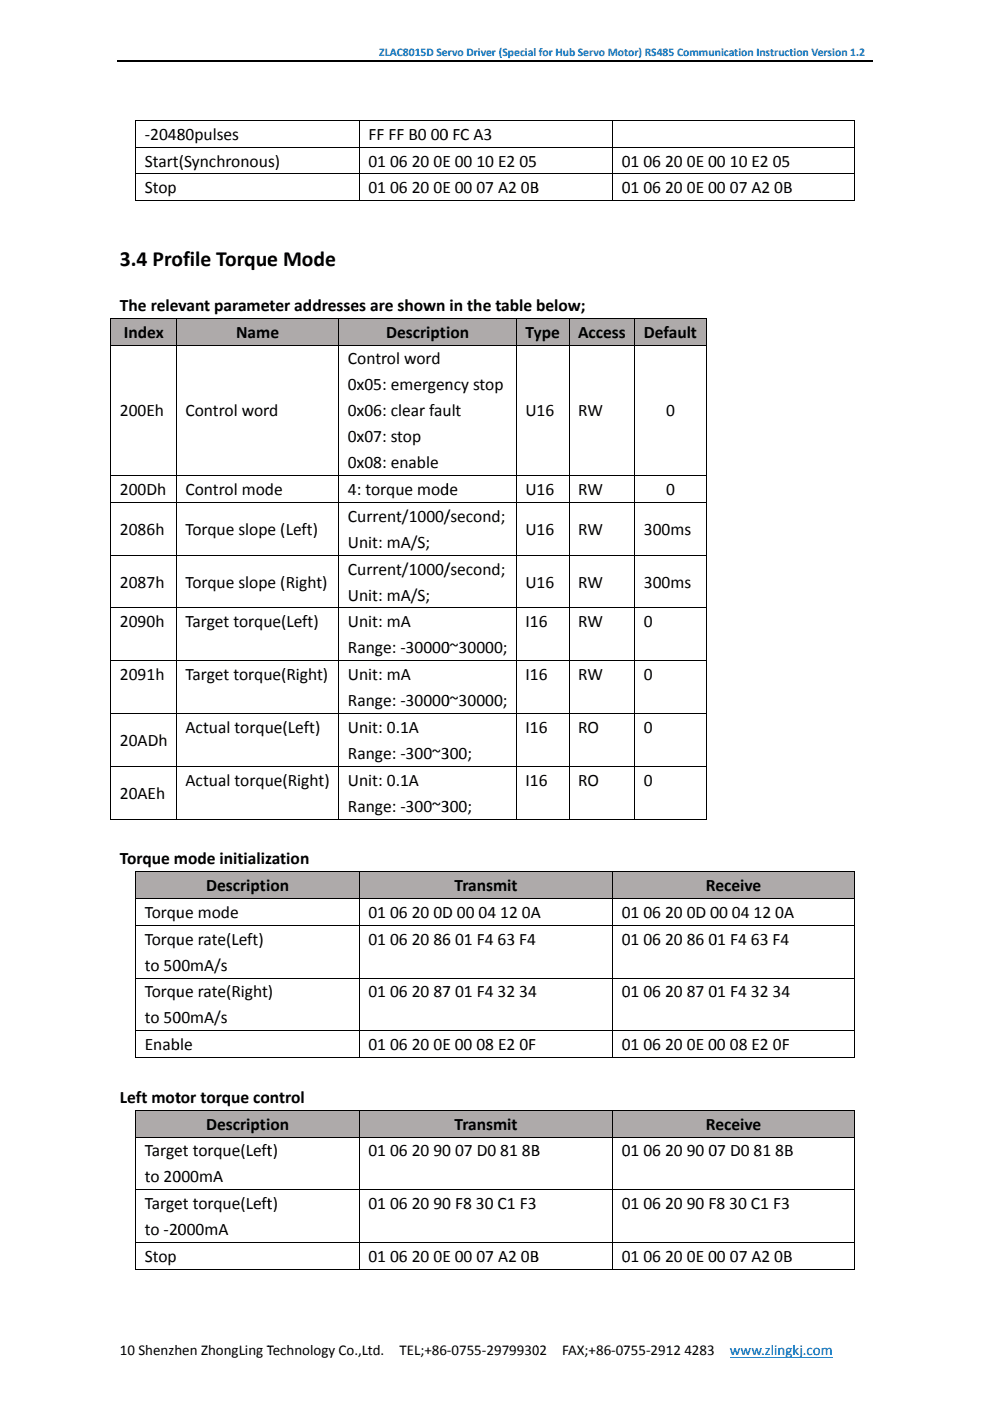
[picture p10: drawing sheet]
<svg xmlns="http://www.w3.org/2000/svg" width="210mm" height="297mm" viewBox="0 0 210 297" stroke-linecap="round" stroke-linejoin="round" font-family="sans-serif">
<defs><g id="words">
<g font-size="4.6">
<text x="25.4" y="56.4">3.4 Profile Torque Mode</text>
<text x="36.4" y="56.4">o</text>
<text x="56.7" y="56.4">e</text>
</g>
<g font-size="3.7">
<text x="30.7" y="29.6">‐20480pulses</text>
<text x="37.5" y="29.6">8</text>
<text x="78.1" y="29.6">FF FF B0</text>
<text x="91.4" y="29.6">00 FC A3</text>
<text x="93.2" y="29.6">0</text>
<text x="30.7" y="35.3">Start(Synchronous)</text>
<text x="78.1" y="35.3">01</text>
<text x="82.8" y="35.3">06</text>
<text x="87.4" y="35.3">20</text>
<text x="91.9" y="35.3">0E 00</text>
<text x="93.8" y="35.3">E</text>
<text x="101" y="35.3">10 E2</text>
<text x="110.2" y="35.3">05</text>
<text x="131.9" y="35.3">01</text>
<text x="131.9" y="35.3">0</text>
<text x="136.5" y="35.3">06</text>
<text x="141.1" y="35.3">20</text>
<text x="145.7" y="35.3">0E 00</text>
<text x="150.2" y="35.3">0</text>
<text x="154.8" y="35.3">10 E2</text>
<text x="163.9" y="35.3">05</text>
<text x="30.7" y="41">Stop</text>
<text x="78.1" y="41">01</text>
<text x="82.8" y="41">06</text>
<text x="87.4" y="41">20</text>
<text x="91.9" y="41">0E 00</text>
<text x="93.8" y="41">E</text>
<text x="101" y="41">07 A2</text>
<text x="110.5" y="41">0B</text>
<text x="112.4" y="41">B</text>
<text x="131.9" y="41">01</text>
<text x="131.9" y="41">0</text>
<text x="136.5" y="41">06</text>
<text x="141.1" y="41">20</text>
<text x="145.7" y="41">0E 00</text>
<text x="150.2" y="41">0</text>
<text x="154.8" y="41">07 A2</text>
<text x="164.2" y="41">0B</text>
<text x="25.4" y="65.9">The relevant parameter addresses are shown in the table below;</text>
<text x="37.8" y="65.9">v</text>
<text x="55.3" y="65.9">e</text>
<text x="74.3" y="65.9">e</text>
<text x="26.2" y="71.6">Index</text>
<text x="50.1" y="71.6">Nam</text>
<text x="54.3" y="71.6">m</text>
<text x="57.3" y="71.6">e</text>
<text x="81.9" y="71.6">Descriptii</text>
<text x="95.5" y="71.6">on</text>
<text x="111.5" y="71.6">Type</text>
<text x="113.2" y="71.6">y</text>
<text x="122.6" y="71.6">Access</text>
<text x="136.6" y="71.6">Default</text>
<text x="73.8" y="77.3">Control word</text>
<text x="73.8" y="82.8">0xx05: emergency stop</text>
<text x="94.3" y="82.8">n</text>
<text x="25.4" y="88.3">200Eh</text>
<text x="39.3" y="88.3">Control worrd</text>
<text x="73.8" y="88.3">0xx06: clear fault</text>
<text x="93.9" y="88.3">u</text>
<text x="111.5" y="88.3">U16</text>
<text x="122.6" y="88.3">RW</text>
<text x="141.3" y="88.3">0</text>
<text x="73.8" y="93.8">0xx07: stop</text>
<text x="73.8" y="99.3">0xx08: enable</text>
<text x="25.4" y="105">200Dh</text>
<text x="39.3" y="105">Control mode</text>
<text x="56.2" y="105">d</text>
<text x="73.8" y="105">4: torque mode</text>
<text x="93.4" y="105">d</text>
<text x="111.5" y="105">U16</text>
<text x="122.6" y="105">RW</text>
<text x="141.3" y="105">0</text>
<text x="25.4" y="113.4">2086h</text>
<text x="39.3" y="113.4">Torque slope (Left)</text>
<text x="73.8" y="110.7">Current/1000//second;</text>
<text x="111.5" y="113.4">U16</text>
<text x="122.6" y="113.4">RW</text>
<text x="136.6" y="113.4">300ms</text>
<text x="73.8" y="116.2">Unit: mA/S;</text>
<text x="25.4" y="124.6">2087h</text>
<text x="39.3" y="124.6">Torque slope (Right)</text>
<text x="73.8" y="121.8">Current/1000//second;</text>
<text x="111.5" y="124.6">U16</text>
<text x="122.6" y="124.6">RW</text>
<text x="136.6" y="124.6">300ms</text>
<text x="73.8" y="127.3">Unit: mA/S;</text>
<text x="25.4" y="133">2090h</text>
<text x="39.3" y="133">Target torque(Left)</text>
<text x="55.9" y="133">u</text>
<text x="73.8" y="133">Unit: mA</text>
<text x="111.5" y="133">I16</text>
<text x="112.4" y="133">1</text>
<text x="122.6" y="133">RW</text>
<text x="136.6" y="133">0</text>
<text x="73.8" y="138.5">Range: ‐30000~30000;</text>
<text x="93.6" y="138.5">0</text>
<text x="25.4" y="144.2">2091h</text>
<text x="39.3" y="144.2">Target torque(Right)</text>
<text x="55.9" y="144.2">u</text>
<text x="73.8" y="144.2">Unit: mA</text>
<text x="73.8" y="149.7">Range: ‐30000~30000;</text>
<text x="93.6" y="149.7">0</text>
<text x="111.5" y="144.2">I16</text>
<text x="112.4" y="144.2">1</text>
<text x="122.6" y="144.2">RW</text>
<text x="136.6" y="144.2">0</text>
<text x="39.3" y="155.4">Actual torque(Left)</text>
<text x="56.2" y="155.4">u</text>
<text x="73.8" y="155.4">Unit: 0.1A</text>
<text x="111.5" y="155.4">I16</text>
<text x="112.4" y="155.4">1</text>
<text x="122.6" y="155.4">RO</text>
<text x="136.6" y="155.4">0</text>
<text x="25.4" y="158.1">20ADh</text>
<text x="73.8" y="160.9">Range: ‐300~300;</text>
<text x="93.5" y="160.9">3</text>
<text x="39.3" y="166.6">Actual torque(Right)</text>
<text x="56.2" y="166.6">u</text>
<text x="73.8" y="166.6">Unit: 0.1A</text>
<text x="111.5" y="166.6">I16</text>
<text x="112.4" y="166.6">1</text>
<text x="122.6" y="166.6">RO</text>
<text x="136.6" y="166.6">0</text>
<text x="25.4" y="169.3">20AEh</text>
<text x="73.8" y="172.1">Range: ‐300~300;</text>
<text x="93.5" y="172.1">3</text>
<text x="25.4" y="183.3">Torque mode initializzation</text>
<text x="36.9" y="183.3">m</text>
<text x="43.7" y="188.9">Descriptii</text>
<text x="57.3" y="188.9">on</text>
<text x="96.4" y="188.9">Transmit</text>
<text x="149.7" y="188.9">R</text>
<text x="151.7" y="188.9">eceive</text>
<text x="30.7" y="194.6">Torque mode</text>
<text x="37.3" y="194.6">u</text>
<text x="78.1" y="194.6">01</text>
<text x="82.8" y="194.6">06</text>
<text x="87.4" y="194.6">20</text>
<text x="91.9" y="194.6">0D 00</text>
<text x="93.8" y="194.6">D</text>
<text x="101.5" y="194.6">04</text>
<text x="106.1" y="194.6">12</text>
<text x="110.7" y="194.6">0A</text>
<text x="112.6" y="194.6">A</text>
<text x="131.9" y="194.6">01</text>
<text x="131.9" y="194.6">0</text>
<text x="136.5" y="194.6">06</text>
<text x="141.1" y="194.6">20</text>
<text x="145.7" y="194.6">0D 00</text>
<text x="150.7" y="194.6">0</text>
<text x="155.3" y="194.6">04</text>
<text x="159.9" y="194.6">12</text>
<text x="164.4" y="194.6">0A</text>
<text x="30.7" y="200.3">Torque rate(Left)</text>
<text x="37.3" y="200.3">u</text>
<text x="78.1" y="200.3">01</text>
<text x="82.8" y="200.3">06</text>
<text x="87.4" y="200.3">20</text>
<text x="91.9" y="200.3">86</text>
<text x="93.8" y="200.3">6</text>
<text x="96.5" y="200.3">01 F4</text>
<text x="105.5" y="200.3">63 F4</text>
<text x="131.9" y="200.3">01</text>
<text x="131.9" y="200.3">0</text>
<text x="136.5" y="200.3">06</text>
<text x="141.1" y="200.3">20</text>
<text x="145.7" y="200.3">86</text>
<text x="150.2" y="200.3">01 F4</text>
<text x="150.3" y="200.3">0</text>
<text x="159.3" y="200.3">63 F4</text>
<text x="30.7" y="205.8">to 500mA/s</text>
<text x="36.6" y="205.8">0</text>
<text x="30.7" y="211.5">Torque rate(Right)</text>
<text x="37.3" y="211.5">u</text>
<text x="78.1" y="211.5">01</text>
<text x="82.8" y="211.5">06</text>
<text x="87.4" y="211.5">20</text>
<text x="91.9" y="211.5">87</text>
<text x="93.8" y="211.5">7</text>
<text x="96.5" y="211.5">01 F4</text>
<text x="105.5" y="211.5">32</text>
<text x="110.1" y="211.5">34</text>
<text x="131.9" y="211.5">01</text>
<text x="131.9" y="211.5">0</text>
<text x="136.5" y="211.5">06</text>
<text x="141.1" y="211.5">20</text>
<text x="145.7" y="211.5">87</text>
<text x="150.2" y="211.5">01 F4</text>
<text x="150.3" y="211.5">0</text>
<text x="159.3" y="211.5">32</text>
<text x="163.9" y="211.5">34</text>
<text x="30.7" y="217">to 500mA/s</text>
<text x="36.6" y="217">0</text>
<text x="30.7" y="222.7">Enable</text>
<text x="36.2" y="222.7">b</text>
<text x="78.1" y="222.7">01</text>
<text x="82.8" y="222.7">06</text>
<text x="87.4" y="222.7">20</text>
<text x="91.9" y="222.7">0E 00</text>
<text x="93.8" y="222.7">E</text>
<text x="101" y="222.7">08 E2</text>
<text x="110.2" y="222.7">0F</text>
<text x="131.9" y="222.7">01</text>
<text x="131.9" y="222.7">0</text>
<text x="136.5" y="222.7">06</text>
<text x="141.1" y="222.7">20</text>
<text x="145.7" y="222.7">0E 00</text>
<text x="150.2" y="222.7">0</text>
<text x="154.8" y="222.7">08 E2</text>
<text x="163.9" y="222.7">0F</text>
<text x="25.4" y="233.8">Left mottor torque control</text>
<text x="55.2" y="233.8">o</text>
<text x="43.7" y="239.5">Descriptii</text>
<text x="57.3" y="239.5">on</text>
<text x="96.4" y="239.5">Transmit</text>
<text x="149.7" y="239.5">R</text>
<text x="151.7" y="239.5">eceive</text>
<text x="30.7" y="245.2">Target torque(Leftt)</text>
<text x="37" y="245.2">e</text>
<text x="78.1" y="245.2">01</text>
<text x="82.8" y="245.2">06</text>
<text x="87.4" y="245.2">20</text>
<text x="91.9" y="245.2">90</text>
<text x="93.8" y="245.2">0</text>
<text x="96.5" y="245.2">07 D0</text>
<text x="106.1" y="245.2">81</text>
<text x="110.7" y="245.2">8B</text>
<text x="112.6" y="245.2">B</text>
<text x="131.9" y="245.2">01</text>
<text x="131.9" y="245.2">0</text>
<text x="136.5" y="245.2">06</text>
<text x="141.1" y="245.2">20</text>
<text x="145.7" y="245.2">90</text>
<text x="150.2" y="245.2">07 D0</text>
<text x="150.3" y="245.2">0</text>
<text x="159.9" y="245.2">81</text>
<text x="164.4" y="245.2">8B</text>
<text x="30.7" y="250.7">to 2000mA</text>
<text x="36.6" y="250.7">0</text>
<text x="30.7" y="256.4">Target torque(Leftt)</text>
<text x="37" y="256.4">e</text>
<text x="78.1" y="256.4">01</text>
<text x="82.8" y="256.4">06</text>
<text x="87.4" y="256.4">20</text>
<text x="91.9" y="256.4">90 F8</text>
<text x="93.8" y="256.4">0</text>
<text x="100.9" y="256.4">30 C1 F3</text>
<text x="131.9" y="256.4">01</text>
<text x="131.9" y="256.4">0</text>
<text x="136.5" y="256.4">06</text>
<text x="141.1" y="256.4">20</text>
<text x="145.7" y="256.4">90 F8</text>
<text x="150.3" y="256.4">F</text>
<text x="154.7" y="256.4">30 C1 F3</text>
<text x="30.7" y="261.9">to ‐2000mA</text>
<text x="37.7" y="261.9">0</text>
<text x="30.7" y="267.6">Stop</text>
<text x="78.1" y="267.6">01</text>
<text x="82.8" y="267.6">06</text>
<text x="87.4" y="267.6">20</text>
<text x="91.9" y="267.6">0E 00</text>
<text x="93.8" y="267.6">E</text>
<text x="101" y="267.6">07 A2</text>
<text x="110.5" y="267.6">0B</text>
<text x="112.4" y="267.6">B</text>
<text x="131.9" y="267.6">01</text>
<text x="131.9" y="267.6">0</text>
<text x="136.5" y="267.6">06</text>
<text x="141.1" y="267.6">20</text>
<text x="145.7" y="267.6">0E 00</text>
<text x="150.2" y="267.6">0</text>
<text x="154.8" y="267.6">07 A2</text>
<text x="164.2" y="267.6">0B</text>
</g>
<g font-size="3.2">
<text x="25.4" y="287.3">10 Shenzhen ZhongLing Technology Co.,Ltd.</text>
<text x="37" y="287.3">h</text>
<text x="56.6" y="287.3">T</text>
<text x="84.7" y="287.3">TEL;+86‐0755‐29799302</text>
<text x="112.8" y="287.3">0</text>
<text x="119.2" y="287.3">FAX;+86‐0755‐2912</text>
<text x="132.2" y="287.3">7</text>
<text x="145.2" y="287.3">4283</text>
</g>
<text font-size="3.2" fill="#00f" x="154.8" y="287.3">www.zlingkj..com</text>
<g font-size="2.5" fill="#0070c0">
<text x="80.5" y="11.9">ZLAC8015D Servo Driver (Special for Hub Servo Mottor) RS485 Communication Instruction</text>
<text x="93.7" y="11.9">e</text>
<text x="170.2" y="11.9">n Version 1.2</text>
</g>
</g></defs>
<path d="M24.9 13h13" fill="none" stroke="#000" stroke-width=".25"/>
<path d="M28.7 25.4h.2v.2h-.2z" fill="#000"/>
<path d="M28.7 25.5h9.2M28.7 31.2h9.2M28.7 36.9h9.2M28.8 25.6v5.5M28.8 31.3v5.5M28.8 37v5.6M28.7 42.5h9.2" fill="none" stroke="#000" stroke-width=".21"/>
<g fill="#aeaaaa">
<path d="M23.6 67.6h13.8v5.5h-13.8z"/>
<path d="M25.4 67.6h10.1v5.5h-10.1z"/>
</g>
<path d="M37.7 67.6v5.5" fill="none" stroke="#aeaaaa" stroke-width=".38"/>
<path d="M23.4 67.4h.2v.2h-.2zM37.5 173.6h.4v.1h-.4z" fill="#000"/>
<g fill="none" stroke="#000" stroke-width=".21">
<path d="M23.4 67.5h14.5M23.4 73.2h14.5M23.5 67.6v5.5M23.5 73.3v27.5M37.4 67.6v5.5M37.4 73.3v27.5M23.4 100.9h14.5M23.4 106.5h14.5M23.4 117.7h14.5M23.5 100.9v5.5M23.5 106.6v11M23.5 117.8v11"/>
<path d="M37.4 100.9v5.5M37.4 106.6v11M37.4 117.8v11M23.4 128.9h14.5M23.5 129v11M37.4 129v11M23.4 140.1h14.5M23.4 151.3h14.5M23.5 140.2v11M23.5 151.4v11M37.4 140.2v11M37.4 151.4v11"/>
<path d="M23.4 162.5h14.5M23.4 173.7h14M23.5 162.5v11.2M37.4 162.5v11.2"/>
</g>
<g fill="#aeaaaa">
<path d="M28.9 184.9h9v5.5h-9z"/>
<path d="M30.7 184.9h7.2v5.5h-7.2z"/>
</g>
<path d="M28.7 184.7h.2v.2h-.2z" fill="#000"/>
<path d="M28.7 184.8h9.2M28.7 190.5h9.2M28.7 196.2h9.2M28.8 184.9v5.5M28.8 190.6v5.5M28.8 196.3v11M28.7 207.4h9.2M28.7 218.5h9.2M28.8 207.5v11M28.8 218.6v5.7M28.7 224.2h9.2" fill="none" stroke="#000" stroke-width=".21"/>
<g fill="#aeaaaa">
<path d="M28.9 235.5h9v5.5h-9z"/>
<path d="M30.7 235.5h7.2v5.5h-7.2z"/>
</g>
<path d="M28.7 235.3h.2v.2h-.2z" fill="#000"/>
<g fill="none" stroke="#000" stroke-width=".21">
<path d="M37.9 25.5h19M37.9 31.2h19M37.9 36.9h19M37.9 42.5h19M28.7 235.4h9.2M28.8 235.5v5.5M28.7 241.1h9.2M28.7 252.3h9.2M28.8 241.2v11M28.8 252.3v11.1M28.7 263.5h9.2M28.7 269.1h9.2"/>
<path d="M28.8 263.5v5.7"/>
</g>
<path d="M37.9 13h19" fill="none" stroke="#000" stroke-width=".25"/>
<g fill="#aeaaaa">
<path d="M37.9 67.6h19v5.5h-19z"/>
<path d="M39.3 67.6h17.6v5.5h-17.6z"/>
</g>
<path d="M37.9 67.5h19M37.9 73.2h19M37.9 100.9h19M37.9 106.5h19M37.9 117.7h19M37.9 128.9h19M37.9 140.1h19M37.9 151.3h19M37.9 162.5h19M37.9 173.7h19" fill="none" stroke="#000" stroke-width=".21"/>
<path d="M37.9 184.9h19v5.5h-19z" fill="#aeaaaa"/>
<path d="M37.9 184.8h19M37.9 190.5h19M37.9 196.2h19M37.9 207.4h19M37.9 218.5h19M37.9 224.2h19" fill="none" stroke="#000" stroke-width=".21"/>
<path d="M37.9 235.5h19v5.5h-19z" fill="#aeaaaa"/>
<path d="M56.9 25.5h19M56.9 31.2h19M56.9 36.9h19M56.9 42.5h19M37.9 235.4h19M37.9 241.1h19M37.9 252.3h19M37.9 263.5h19M37.9 269.1h19" fill="none" stroke="#000" stroke-width=".21"/>
<path d="M56.9 13h19" fill="none" stroke="#000" stroke-width=".25"/>
<g fill="#aeaaaa">
<path d="M56.9 67.6h14.9v5.5h-14.9z"/>
<path d="M56.9 67.6h13.1v5.5h-13.1z"/>
<path d="M72 67.6h3.9v5.5h-3.9z"/>
<path d="M73.8 67.6h2.1v5.5h-2.1z"/>
</g>
<g fill="none" stroke="#000" stroke-width=".21">
<path d="M56.9 67.5h19M56.9 73.2h19M71.9 67.6v5.5M71.9 73.3v27.5M56.9 100.9h19M56.9 106.5h19M56.9 117.7h19M71.9 100.9v5.5M71.9 106.6v11M71.9 117.8v11M56.9 128.9h19M71.9 129v11"/>
<path d="M56.9 140.1h19M56.9 151.3h19M71.9 140.2v11M71.9 151.4v11M56.9 162.5h19M56.9 173.7h14.9M71.9 162.5v11.2M72 173.7h3.9"/>
</g>
<g fill="#aeaaaa">
<path d="M56.9 184.9h19v5.5h-19z"/>
<path d="M56.9 184.9h17.4v5.5h-17.4z"/>
</g>
<path d="M56.9 184.8h19M56.9 190.5h19M56.9 196.2h19M56.9 207.4h19M56.9 218.5h19M56.9 224.2h19" fill="none" stroke="#000" stroke-width=".21"/>
<g fill="#aeaaaa">
<path d="M56.9 235.5h19v5.5h-19z"/>
<path d="M56.9 235.5h17.4v5.5h-17.4z"/>
</g>
<path d="M75.9 25.5h18.9M75.9 31.2h18.9M75.9 36.9h18.9M76.2 25.6v5.5M76.2 31.3v5.5M76.2 37v5.6M76.3 42.5h18.5M56.9 235.4h19M56.9 241.1h19M56.9 252.3h19M56.9 263.5h19M56.9 269.1h19" fill="none" stroke="#000" stroke-width=".21"/>
<path d="M75.9 13h18.9" fill="none" stroke="#000" stroke-width=".25"/>
<path d="M75.9 42.5h.3v.1h-.3z" fill="#000"/>
<path d="M75.9 67.6h18.9v5.5h-18.9z" fill="#aeaaaa"/>
<path d="M75.9 67.5h18.9M75.9 73.2h18.9M75.9 100.9h18.9M75.9 106.5h18.9M75.9 117.7h18.9M75.9 128.9h18.9M75.9 140.1h18.9M75.9 151.3h18.9M75.9 162.5h18.9M75.9 173.7h18.9" fill="none" stroke="#000" stroke-width=".21"/>
<path d="M76 184.9v5.5" fill="none" stroke="#aeaaaa" stroke-width=".3"/>
<g fill="#aeaaaa">
<path d="M76.3 184.9h18.5v5.5h-18.5z"/>
<path d="M78.1 184.9h16.7v5.5h-16.7z"/>
</g>
<path d="M75.9 184.8h18.9M75.9 190.5h18.9M75.9 196.2h18.9M76.2 184.9v5.5M76.2 190.6v5.5M76.2 196.3v11M75.9 207.4h18.9M75.9 218.5h18.9M76.2 207.5v11M76.2 218.6v5.7M76.3 224.2h18.5" fill="none" stroke="#000" stroke-width=".21"/>
<path d="M75.9 224.2h.3v.1h-.3z" fill="#000"/>
<path d="M76 235.5v5.5" fill="none" stroke="#aeaaaa" stroke-width=".3"/>
<g fill="#aeaaaa">
<path d="M76.3 235.5h18.5v5.5h-18.5z"/>
<path d="M78.1 235.5h16.7v5.5h-16.7z"/>
</g>
<g fill="none" stroke="#000" stroke-width=".21">
<path d="M94.8 25.5h19M94.8 31.2h19M94.8 36.9h19M94.8 42.5h19M75.9 235.4h18.9M76.2 235.5v5.5M75.9 241.1h18.9M75.9 252.3h18.9M76.2 241.2v11M76.2 252.3v11.1M75.9 263.5h18.9M76.2 263.5v5.7"/>
<path d="M76.3 269.1h18.5"/>
</g>
<path d="M75.9 269h.3v.2h-.3z" fill="#000"/>
<path d="M94.8 13h19" fill="none" stroke="#000" stroke-width=".25"/>
<g fill="#aeaaaa">
<path d="M94.8 67.6h14.7v5.5h-14.7z"/>
<path d="M94.8 67.6h12.9v5.5h-12.9z"/>
<path d="M109.6 67.6h4.2v5.5h-4.2z"/>
<path d="M111.5 67.6h2.3v5.5h-2.3z"/>
</g>
<g fill="none" stroke="#000" stroke-width=".21">
<path d="M94.8 67.5h19M94.8 73.2h19M109.6 67.6v5.5M109.6 73.3v27.5M94.8 100.9h19M94.8 106.5h19M94.8 117.7h19M109.6 100.9v5.5M109.6 106.6v11M109.6 117.8v11M94.8 128.9h19M109.6 129v11"/>
<path d="M94.8 140.1h19M94.8 151.3h19M109.6 140.2v11M109.6 151.4v11M94.8 162.5h19M94.8 173.7h14.7M109.6 162.5v11.2M109.6 173.7h4.2"/>
</g>
<path d="M94.8 184.9h19v5.5h-19z" fill="#aeaaaa"/>
<path d="M94.8 184.8h19M94.8 190.5h19M94.8 196.2h19M94.8 207.4h19M94.8 218.5h19M94.8 224.2h19" fill="none" stroke="#000" stroke-width=".21"/>
<path d="M94.8 235.5h19v5.5h-19z" fill="#aeaaaa"/>
<g fill="none" stroke="#000" stroke-width=".21">
<path d="M130 25.6v5.5M130 31.3v5.5M130 37v5.6M132.8 25.5h-19M132.8 31.2h-19M132.8 36.9h-19M113.8 42.5h16.1M130 42.5h2.8M94.8 235.4h19M94.8 241.1h19M94.8 252.3h19M94.8 263.5h19"/>
<path d="M94.8 269.1h19"/>
</g>
<path d="M113.8 13h19" fill="none" stroke="#000" stroke-width=".25"/>
<g fill="#aeaaaa">
<path d="M113.8 67.6h6.8v5.5h-6.8z"/>
<path d="M113.8 67.6h5v5.5h-5z"/>
<path d="M120.8 67.6h12v5.5h-12z"/>
<path d="M122.6 67.6h10.2v5.5h-10.2z"/>
</g>
<g fill="none" stroke="#000" stroke-width=".21">
<path d="M113.8 67.5h19M113.8 73.2h19M120.7 67.6v5.5M120.7 73.3v27.5M113.8 100.9h19M113.8 106.5h19M113.8 117.7h19M120.7 100.9v5.5M120.7 106.6v11M120.7 117.8v11M113.8 128.9h19M120.7 129v11"/>
<path d="M113.8 140.1h19M113.8 151.3h19M120.7 140.2v11M120.7 151.4v11M113.8 162.5h19M113.8 173.7h6.8M120.7 162.5v11.2M120.8 173.7h12"/>
</g>
<g fill="#aeaaaa">
<path d="M113.8 184.9h16.1v5.5h-16.1z"/>
<path d="M113.8 184.9h14.3v5.5h-14.3z"/>
<path d="M130 184.9h2.8v5.5h-2.8z"/>
<path d="M131.9 184.9h.9v5.5h-.9z"/>
</g>
<path d="M113.8 184.8h19M113.8 196.2h19M130 184.9v5.5M130 190.6v5.5M130 196.3v11M132.8 190.5h-19M113.8 218.5h19M130 207.5v11M130 218.6v5.7M132.8 207.4h-19M113.8 224.2h16.1M130 224.2h2.8" fill="none" stroke="#000" stroke-width=".21"/>
<g fill="#aeaaaa">
<path d="M113.8 235.5h16.1v5.5h-16.1z"/>
<path d="M113.8 235.5h14.3v5.5h-14.3z"/>
<path d="M130 235.5h2.8v5.5h-2.8z"/>
<path d="M131.9 235.5h.9v5.5h-.9z"/>
</g>
<g fill="none" stroke="#000" stroke-width=".21">
<path d="M132.8 25.5h18.9M132.8 31.2h18.9M132.8 36.9h18.9M132.8 42.5h18.9M130 235.5v5.5M132.8 235.4h-19M113.8 241.1h19M130 241.2v11M130 252.3v11.1M132.8 252.3h-19M113.8 269.1h16.1M130 263.5v5.7"/>
<path d="M130 269.1h2.8M132.8 263.5h-19"/>
</g>
<path d="M132.8 13h18.9" fill="none" stroke="#000" stroke-width=".25"/>
<path d="M132.8 67.6h1.8v5.5h-1.8z" fill="#aeaaaa"/>
<path d="M132.8 67.6v5.5" fill="none" stroke="#aeaaaa" stroke-width=".21"/>
<g fill="#aeaaaa">
<path d="M134.8 67.6h14.9v5.5h-14.9z"/>
<path d="M136.6 67.6h11.3v5.5h-11.3z"/>
</g>
<g fill="none" stroke="#000" stroke-width=".21">
<path d="M132.8 67.5h17.1M132.8 73.2h17.1M134.7 67.6v5.5M134.7 73.3v27.5M149.8 67.6v5.5M149.8 73.3v27.5M132.8 100.9h17.1M132.8 106.5h17.1M132.8 117.7h17.1M134.7 100.9v5.5M134.7 106.6v11M134.7 117.8v11"/>
<path d="M149.8 100.9v5.5M149.8 106.6v11M149.8 117.8v11M132.8 128.9h17.1M134.7 129v11M149.8 129v11M132.8 140.1h17.1M132.8 151.3h17.1M134.7 140.2v11M134.7 151.4v11M149.8 140.2v11M149.8 151.4v11"/>
<path d="M132.8 162.5h17.1M134.7 162.5v11.2M134.8 173.7h14.9M149.8 162.5v11.2"/>
</g>
<path d="M149.7 67.4h.2v.2h-.2zM132.8 173.6h1.8v.1h-1.8zM149.7 173.6h.2v.1h-.2z" fill="#000"/>
<path d="M132.8 184.9h18.9v5.5h-18.9z" fill="#aeaaaa"/>
<path d="M132.8 184.8h18.9M132.8 190.5h18.9M132.8 196.2h18.9M132.8 207.4h18.9M132.8 218.5h18.9M132.8 224.2h18.9" fill="none" stroke="#000" stroke-width=".21"/>
<path d="M132.8 235.5h18.9v5.5h-18.9z" fill="#aeaaaa"/>
<path d="M151.7 25.5h19M151.7 31.2h19M151.7 36.9h19M151.7 42.5h19M132.8 235.4h18.9M132.8 241.1h18.9M132.8 252.3h18.9M132.8 263.5h18.9M132.8 269.1h18.9" fill="none" stroke="#000" stroke-width=".21"/>
<path d="M151.7 13h19" fill="none" stroke="#000" stroke-width=".25"/>
<path d="M154.8 287.8h15.9" fill="none" stroke="#00f" stroke-width=".21"/>
<path d="M151.7 184.9h19v5.5h-19z" fill="#aeaaaa"/>
<path d="M151.7 184.8h19M151.7 190.5h19M151.7 196.2h19M151.7 207.4h19M151.7 218.5h19M151.7 224.2h19" fill="none" stroke="#000" stroke-width=".21"/>
<path d="M151.7 235.5h19v5.5h-19z" fill="#aeaaaa"/>
<path d="M170.7 25.5h10.6M170.7 31.2h10.6M170.7 36.9h10.6M181.2 25.4v5.7M181.2 31.3v5.5M181.2 37v5.6M170.7 42.5h10.4M151.7 235.4h19M151.7 241.1h19M151.7 252.3h19M151.7 263.5h19M151.7 269.1h19" fill="none" stroke="#000" stroke-width=".21"/>
<path d="M170.7 13h14.4" fill="none" stroke="#000" stroke-width=".25"/>
<path d="M170.7 287.8h5.9" fill="none" stroke="#00f" stroke-width=".21"/>
<path d="M181.1 42.5h.2v.1h-.2z" fill="#000"/>
<g fill="#aeaaaa">
<path d="M170.7 184.9h10.4v5.5h-10.4z"/>
<path d="M170.7 184.9h8.6v5.5h-8.6z"/>
</g>
<path d="M170.7 184.8h10.6M170.7 190.5h10.6M170.7 196.2h10.6M181.2 184.7v5.7M181.2 190.6v5.5M181.2 196.3v11M170.7 207.4h10.6M170.7 218.5h10.6M181.2 207.5v11M181.2 218.6v5.7M170.7 224.2h10.4" fill="none" stroke="#000" stroke-width=".21"/>
<path d="M181.1 224.2h.2v.1h-.2z" fill="#000"/>
<g fill="#aeaaaa">
<path d="M170.7 235.5h10.4v5.5h-10.4z"/>
<path d="M170.7 235.5h8.6v5.5h-8.6z"/>
</g>
<path d="M170.7 235.4h10.6M181.2 235.3v5.7M170.7 241.1h10.6M170.7 252.3h10.6M181.2 241.2v11M181.2 252.3v11.1M170.7 263.5h10.6M170.7 269.1h10.4M181.2 263.5v5.7" fill="none" stroke="#000" stroke-width=".21"/>
<path d="M181.1 269h.2v.2h-.2z" fill="#000"/>
<use href="#words"/>
</svg>
